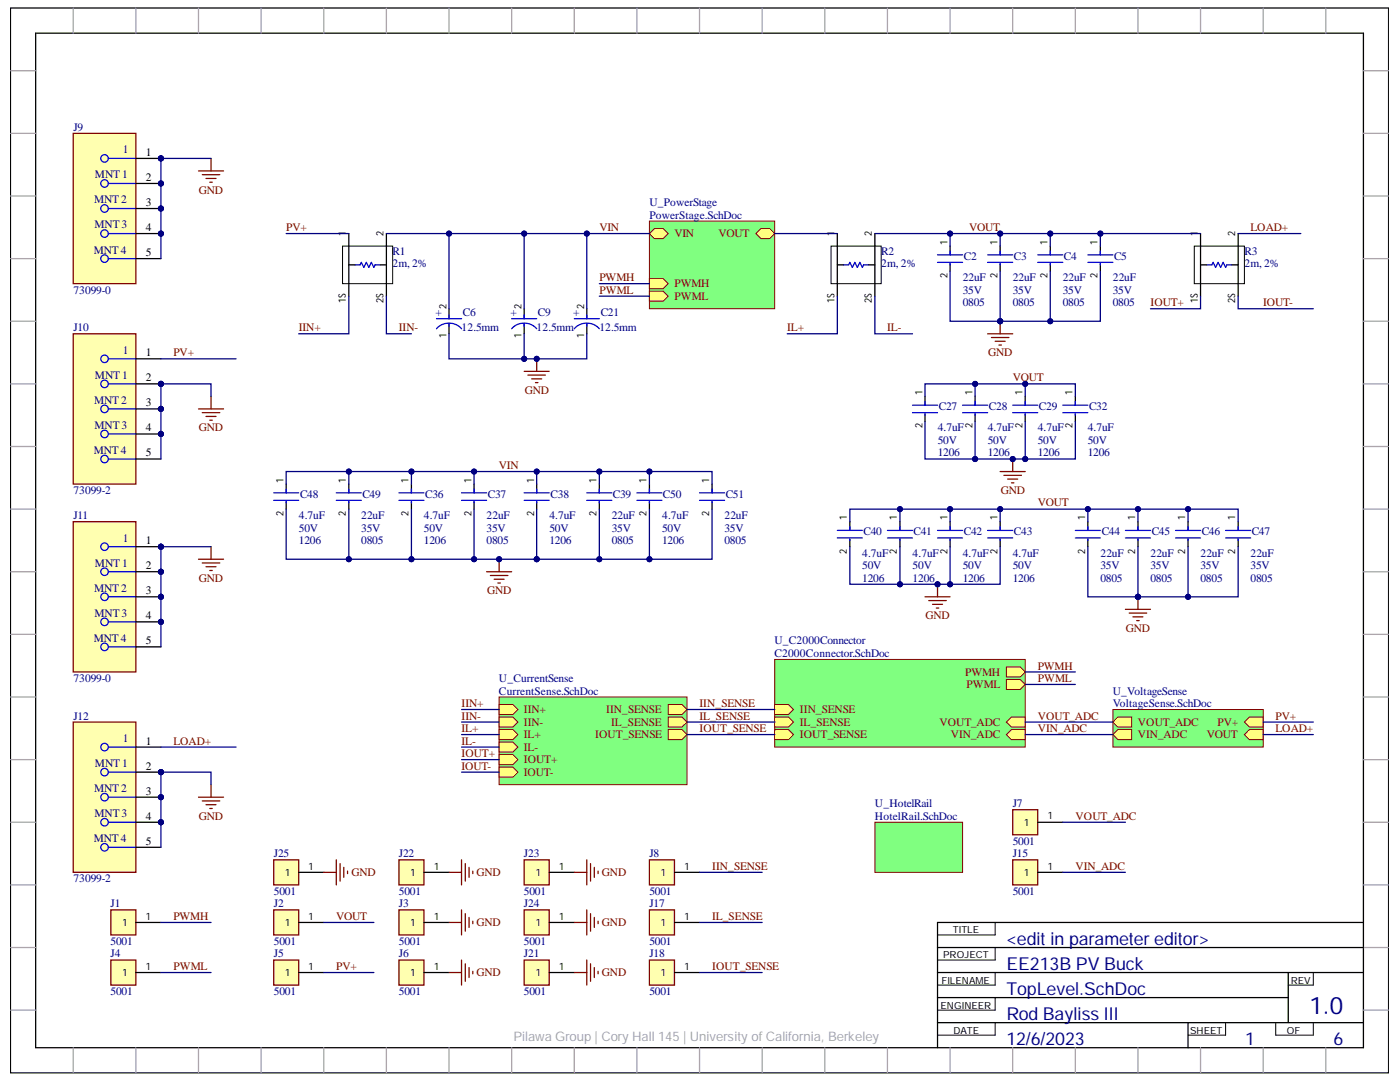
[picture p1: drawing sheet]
<svg xmlns="http://www.w3.org/2000/svg" width="279mm" height="216mm" viewBox="0 0 279 216" stroke-linecap="round" stroke-linejoin="round" font-family="sans-serif">
<defs><g id="words">
<text font-size="4.8" fill="#000080" x="261.3" y="202.3">1.0</text>
<g font-size="3.6" fill="#000080">
<text x="200.8" y="188.6">&lt;edit in parameter editor&gt;</text>
<text x="200.8" y="193.6">EE213B PV Buck</text>
<text x="200.8" y="198.6">TopLevel.SchDoc</text>
<text x="200.8" y="203.6">Rod Bayliss III</text>
<text x="200.8" y="208.6">12/6/2023</text>
<text x="248.5" y="208.6">1</text>
<text x="266.1" y="208.6">6</text>
</g>
<text font-size="2.6" fill="#9da4ab" x="102.4" y="207.7">Pilawa Group | Cory Hall 145 | University ofCalifornia, Berkeley</text>
<g font-size="2.3" fill="#000080">
<text x="14.6" y="26.1">J9</text>
<text x="19" y="35.6">MNT 1</text>
<text x="24.5" y="30.6">1</text>
<text x="18.8" y="40.6">MNT 2</text>
<text x="129.6" y="41.1">U_PowerStage</text>
<text x="18.9" y="45.6">MNT 3</text>
<text x="129.6" y="43.6">PowerStage.SchDoc</text>
<text x="18.7" y="50.7">MNT 4</text>
<text x="78.3" y="50.8">R1</text>
<text x="78.3" y="53.4">2m, 2%</text>
<text x="175.9" y="50.8">R2</text>
<text x="175.9" y="53.4">2m, 2%</text>
<text x="192.4" y="51.8">C2</text>
<text x="202.4" y="51.8">C3</text>
<text x="212.3" y="51.8">C4</text>
<text x="222.3" y="51.8">C5</text>
<text x="248.4" y="50.8">R3</text>
<text x="248.4" y="53.4">2m, 2%</text>
<text x="14.6" y="58.6">73099-0</text>
<text x="192.1" y="58.6">35V</text>
<text x="192.1" y="56.2">22uF</text>
<text x="202.1" y="58.6">35V</text>
<text x="202.1" y="56.2">22uF</text>
<text x="212.1" y="58.6">35V</text>
<text x="212.1" y="56.2">22uF</text>
<text x="222.1" y="58.6">35V</text>
<text x="222.1" y="56.2">22uF</text>
<text x="86.9" y="63.1">+</text>
<text x="92.4" y="63.1">C6</text>
<text x="101.9" y="63.1">+</text>
<text x="107.4" y="63.1">C9</text>
<text x="114.4" y="63.1">+</text>
<text x="119.9" y="63.1">C21</text>
<text x="192.1" y="61.1">0805</text>
<text x="202.1" y="61.1">0805</text>
<text x="212.1" y="61.1">0805</text>
<text x="222.1" y="61.1">0805</text>
<text x="14.6" y="66.1">J10</text>
<text x="24.5" y="70.6">1</text>
<text x="92.1" y="66.1">12.5mm</text>
<text x="107.1" y="66.1">12.5mm</text>
<text x="119.6" y="66.1">12.5mm</text>
<text x="19" y="75.6">MNT 1</text>
<text x="18.8" y="80.6">MNT 2</text>
<text x="187.4" y="81.9">C27</text>
<text x="197.4" y="81.9">C28</text>
<text x="207.4" y="81.9">C29</text>
<text x="217.3" y="81.9">C32</text>
<text x="18.9" y="85.6">MNT 3</text>
<text x="187.1" y="88.6">50V</text>
<text x="187.1" y="86.1">4.7uF</text>
<text x="197.1" y="88.6">50V</text>
<text x="197.1" y="86.1">4.7uF</text>
<text x="207.1" y="88.6">50V</text>
<text x="207.1" y="86.1">4.7uF</text>
<text x="217.1" y="88.6">50V</text>
<text x="217.1" y="86.1">4.7uF</text>
<text x="18.7" y="90.6">MNT 4</text>
<text x="187.1" y="91.1">1206</text>
<text x="197.1" y="91.1">1206</text>
<text x="207.1" y="91.1">1206</text>
<text x="217.1" y="91.1">1206</text>
<text x="14.6" y="98.6">73099-2</text>
<text x="59.9" y="99.4">C48</text>
<text x="72.3" y="99.4">C49</text>
<text x="84.9" y="99.4">C36</text>
<text x="97.4" y="99.4">C37</text>
<text x="109.9" y="99.4">C38</text>
<text x="122.3" y="99.4">C39</text>
<text x="132.3" y="99.4">C50</text>
<text x="144.8" y="99.4">C51</text>
<text x="14.6" y="103.6">J11</text>
<text x="59.6" y="106.1">50V</text>
<text x="59.6" y="103.6">4.7uF</text>
<text x="72.1" y="106.1">35V</text>
<text x="72.1" y="103.6">22uF</text>
<text x="84.6" y="106.1">50V</text>
<text x="84.6" y="103.6">4.7uF</text>
<text x="97.1" y="106.1">35V</text>
<text x="97.1" y="103.6">22uF</text>
<text x="109.6" y="106.1">50V</text>
<text x="109.6" y="103.6">4.7uF</text>
<text x="122.1" y="106.1">35V</text>
<text x="122.1" y="103.6">22uF</text>
<text x="132.1" y="106.1">50V</text>
<text x="132.1" y="103.6">4.7uF</text>
<text x="144.6" y="106.1">35V</text>
<text x="144.6" y="103.6">22uF</text>
<text x="172.3" y="106.8">C40</text>
<text x="182.3" y="106.8">C41</text>
<text x="192.4" y="106.8">C42</text>
<text x="202.4" y="106.8">C43</text>
<text x="219.9" y="106.8">C44</text>
<text x="229.9" y="106.8">C45</text>
<text x="239.8" y="106.8">C46</text>
<text x="249.8" y="106.8">C47</text>
<text x="19" y="113.1">MNT 1</text>
<text x="24.5" y="108.1">1</text>
<text x="59.6" y="108.6">1206</text>
<text x="72.1" y="108.6">0805</text>
<text x="84.6" y="108.6">1206</text>
<text x="97.1" y="108.6">0805</text>
<text x="109.6" y="108.6">1206</text>
<text x="122.1" y="108.6">0805</text>
<text x="132.1" y="108.6">1206</text>
<text x="144.6" y="108.6">0805</text>
<text x="172.1" y="113.6">50V</text>
<text x="172.1" y="111.1">4.7uF</text>
<text x="182.1" y="113.6">50V</text>
<text x="182.1" y="111.1">4.7uF</text>
<text x="192.1" y="113.6">50V</text>
<text x="192.1" y="111.1">4.7uF</text>
<text x="202.1" y="113.6">50V</text>
<text x="202.1" y="111.1">4.7uF</text>
<text x="219.6" y="113.6">35V</text>
<text x="219.6" y="111.1">22uF</text>
<text x="229.6" y="113.6">35V</text>
<text x="229.6" y="111.1">22uF</text>
<text x="239.6" y="113.6">35V</text>
<text x="239.6" y="111.1">22uF</text>
<text x="249.6" y="113.6">35V</text>
<text x="249.6" y="111.1">22uF</text>
<text x="18.8" y="118.1">MNT 2</text>
<text x="172.1" y="116.1">1206</text>
<text x="182.1" y="116.1">1206</text>
<text x="192.1" y="116.1">1206</text>
<text x="202.1" y="116.1">1206</text>
<text x="219.6" y="116.1">0805</text>
<text x="229.6" y="116.1">0805</text>
<text x="239.6" y="116.1">0805</text>
<text x="249.6" y="116.1">0805</text>
<text x="18.9" y="123.1">MNT 3</text>
<text x="18.7" y="128.1">MNT 4</text>
<text x="154.6" y="128.6">U_C2000Connector</text>
<text x="154.6" y="131.1">C2000Connector.SchDoc</text>
<text x="14.6" y="136.1">73099-0</text>
<text x="99.6" y="136.1">U_CurrentSense</text>
<text x="14.6" y="143.6">J12</text>
<text x="99.6" y="138.6">CurrentSense.SchDoc</text>
<text x="222.1" y="138.6">U_VoltageSense</text>
<text x="222.1" y="141.1">VoltageSense.SchDoc</text>
<text x="24.5" y="148.1">1</text>
<text x="19" y="153.1">MNT 1</text>
<text x="18.8" y="158.1">MNT 2</text>
<text x="174.6" y="161.1">U_HotelRail</text>
<text x="202.1" y="161.1">J7</text>
<text x="18.9" y="163.1">MNT 3</text>
<text x="174.6" y="163.6">HotelRail.SchDoc</text>
<text x="18.7" y="168">MNT 4</text>
<text x="54.7" y="171.1">J25</text>
<text x="79.6" y="171.1">J22</text>
<text x="104.6" y="171.1">J23</text>
<text x="129.6" y="171.1">J8</text>
<text x="202.1" y="171.1">J15</text>
<text x="202.1" y="168.6">5001</text>
<text x="14.6" y="176.1">73099-2</text>
<text x="54.7" y="178.5">5001</text>
<text x="79.6" y="178.5">5001</text>
<text x="104.6" y="178.5">5001</text>
<text x="129.6" y="178.5">5001</text>
<text x="202.1" y="178.5">5001</text>
<text x="22.1" y="181.1">J1</text>
<text x="54.7" y="181.1">J2</text>
<text x="79.6" y="181.1">J3</text>
<text x="104.6" y="181.1">J24</text>
<text x="129.6" y="181.1">J17</text>
<text x="22.1" y="188.6">5001</text>
<text x="22.1" y="191.1">J4</text>
<text x="54.7" y="188.6">5001</text>
<text x="54.7" y="191.1">J5</text>
<text x="79.6" y="188.6">5001</text>
<text x="79.6" y="191.1">J6</text>
<text x="104.6" y="191.1">J21</text>
<text x="104.6" y="188.6">5001</text>
<text x="129.6" y="188.6">5001</text>
<text x="129.6" y="191.1">J18</text>
<text x="22.1" y="198.6">5001</text>
<text x="54.7" y="198.6">5001</text>
<text x="79.6" y="198.6">5001</text>
<text x="104.6" y="198.6">5001</text>
<text x="129.6" y="198.6">5001</text>
</g>
<g font-size="2.3">
<text x="29.1" y="31.1">1</text>
<text x="29.1" y="36.1">2</text>
<text x="29.1" y="41.1">3</text>
<text x="29.1" y="46.1">4</text>
<text x="29.1" y="51.1">5</text>
<text x="29.1" y="71.1">1</text>
<text x="29.1" y="76.1">2</text>
<text x="29.1" y="81.1">3</text>
<text x="29.1" y="86.1">4</text>
<text x="29.1" y="91.1">5</text>
<text x="29.1" y="108.6">1</text>
<text x="29.1" y="113.6">2</text>
<text x="29.1" y="118.6">3</text>
<text x="29.1" y="123.6">4</text>
<text x="29.1" y="128.6">5</text>
<text x="29.1" y="148.6">1</text>
<text x="29.1" y="153.6">2</text>
<text x="29.1" y="158.6">3</text>
<text x="29.1" y="163.6">4</text>
<text x="29.1" y="168.6">5</text>
</g>
<g font-size="2.3" fill="#800000">
<text x="39.7" y="38.6">GND</text>
<text x="57.1" y="46.1">PV+</text>
<text x="119.6" y="46.1">VIN</text>
<text x="134.6" y="47.4">VIN</text>
<text x="143.4" y="47.4">VOUT</text>
<text x="193.4" y="46.1">VOUT</text>
<text x="249.6" y="46.1">LOAD+</text>
<text x="119.6" y="56.2">PWMH</text>
<text x="119.6" y="58.6">PWML</text>
<text x="134.6" y="57.3">PWMH</text>
<text x="134.6" y="59.9">PWML</text>
<text x="229.6" y="61.1">IOUT+</text>
<text x="252.1" y="61.1">IOUT-</text>
<text x="34.6" y="71.1">PV+</text>
<text x="59.6" y="66.1">IIN+</text>
<text x="79.6" y="66.1">IIN-</text>
<text x="157.1" y="66.1">IL+</text>
<text x="177.1" y="66.1">IL-</text>
<text x="197.2" y="71.1">GND</text>
<text x="202.1" y="76.1">VOUT</text>
<text x="104.7" y="78.6">GND</text>
<text x="39.7" y="86.1">GND</text>
<text x="99.6" y="93.6">VIN</text>
<text x="199.7" y="98.6">GND</text>
<text x="207.1" y="101.1">VOUT</text>
<text x="39.7" y="116.1">GND</text>
<text x="97.2" y="118.6">GND</text>
<text x="184.7" y="123.6">GND</text>
<text x="224.7" y="126.1">GND</text>
<text x="192.6" y="134.8">PWMH</text>
<text x="192.9" y="137.3">PWML</text>
<text x="207.1" y="133.6">PWMH</text>
<text x="207.1" y="136.1">PWML</text>
<text x="92.1" y="141.1">IIN+</text>
<text x="92.1" y="143.6">IIN-</text>
<text x="104.6" y="142.3">IIN+</text>
<text x="121" y="142.3">IIN_SENSE</text>
<text x="139.6" y="141.1">IIN_SENSE</text>
<text x="139.6" y="143.6">IL_SENSE</text>
<text x="159.6" y="142.3">IIN_SENSE</text>
<text x="207.1" y="143.6">VOUT_ADC</text>
<text x="254.6" y="143.6">PV+</text>
<text x="34.6" y="148.6">LOAD+</text>
<text x="92.1" y="146.1">IL+</text>
<text x="92.1" y="148.6">IL-</text>
<text x="104.6" y="144.9">IIN-</text>
<text x="104.6" y="147.3">IL+</text>
<text x="104.6" y="149.9">IL-</text>
<text x="118.8" y="147.3">IOUT_SENSE</text>
<text x="122" y="144.9">IL_SENSE</text>
<text x="139.6" y="146.1">IOUT_SENSE</text>
<text x="159.6" y="144.9">IL_SENSE</text>
<text x="159.6" y="147.3">IOUT_SENSE</text>
<text x="187.5" y="144.9">VOUT_ADC</text>
<text x="189.8" y="147.3">VIN_ADC</text>
<text x="207.1" y="146.1">VIN_ADC</text>
<text x="227.1" y="144.9">VOUT_ADC</text>
<text x="227.1" y="147.3">VIN_ADC</text>
<text x="240.9" y="147.3">VOUT</text>
<text x="243" y="144.9">PV+</text>
<text x="254.6" y="146.1">LOAD+</text>
<text x="92.1" y="151">IOUT+</text>
<text x="92.1" y="153.6">IOUT-</text>
<text x="104.6" y="152.3">IOUT+</text>
<text x="104.6" y="154.9">IOUT-</text>
<text x="39.7" y="163.6">GND</text>
<text x="214.6" y="163.6">VOUT_ADC</text>
<text x="142.1" y="173.5">IIN_SENSE</text>
<text x="214.6" y="173.5">VIN_ADC</text>
<text x="70.1" y="174.8">GND</text>
<text x="95.1" y="174.8">GND</text>
<text x="120.1" y="174.8">GND</text>
<text x="34.6" y="183.6">PWMH</text>
<text x="67.1" y="183.6">VOUT</text>
<text x="95.1" y="184.8">GND</text>
<text x="120.1" y="184.8">GND</text>
<text x="142.1" y="183.6">IL_SENSE</text>
<text x="34.6" y="193.6">PWML</text>
<text x="67.1" y="193.6">PV+</text>
<text x="95.1" y="194.8">GND</text>
<text x="120.1" y="194.8">GND</text>
<text x="142.1" y="193.6">IOUT_SENSE</text>
</g>
<g font-size="2">
<text x="69" y="47.1" transform="rotate(-90 69 47.1)">1</text>
<text x="76.6" y="47.1" transform="rotate(-90 76.6 47.1)">2</text>
<text x="166.6" y="47.1" transform="rotate(-90 166.6 47.1)">1</text>
<text x="174" y="47.1" transform="rotate(-90 174 47.1)">2</text>
<text x="239.1" y="47.1" transform="rotate(-90 239.1 47.1)">1</text>
<text x="246.5" y="47.1" transform="rotate(-90 246.5 47.1)">2</text>
<text x="189.1" y="48.9" transform="rotate(-90 189.1 48.9)">1</text>
<text x="199.1" y="48.9" transform="rotate(-90 199.1 48.9)">1</text>
<text x="209" y="48.9" transform="rotate(-90 209 48.9)">1</text>
<text x="219" y="48.9" transform="rotate(-90 219 48.9)">1</text>
<text x="189.1" y="55.6" transform="rotate(-90 189.1 55.6)">2</text>
<text x="199.1" y="55.6" transform="rotate(-90 199.1 55.6)">2</text>
<text x="209" y="55.6" transform="rotate(-90 209 55.6)">2</text>
<text x="219" y="55.6" transform="rotate(-90 219 55.6)">2</text>
<text x="69" y="60.5" transform="rotate(-90 69 60.5)">1S</text>
<text x="76.6" y="60.5" transform="rotate(-90 76.6 60.5)">2S</text>
<text x="89.1" y="61.6" transform="rotate(-90 89.1 61.6)">2</text>
<text x="104.1" y="61.6" transform="rotate(-90 104.1 61.6)">2</text>
<text x="116.6" y="61.6" transform="rotate(-90 116.6 61.6)">2</text>
<text x="166.6" y="60.5" transform="rotate(-90 166.6 60.5)">1S</text>
<text x="174" y="60.5" transform="rotate(-90 174 60.5)">2S</text>
<text x="239.1" y="60.5" transform="rotate(-90 239.1 60.5)">1S</text>
<text x="246.5" y="60.5" transform="rotate(-90 246.5 60.5)">2S</text>
<text x="89.1" y="67.5" transform="rotate(-90 89.1 67.5)">1</text>
<text x="104.1" y="67.5" transform="rotate(-90 104.1 67.5)">1</text>
<text x="116.6" y="67.5" transform="rotate(-90 116.6 67.5)">1</text>
<text x="184.1" y="78.8" transform="rotate(-90 184.1 78.8)">1</text>
<text x="194.1" y="78.8" transform="rotate(-90 194.1 78.8)">1</text>
<text x="204.1" y="78.8" transform="rotate(-90 204.1 78.8)">1</text>
<text x="214" y="78.8" transform="rotate(-90 214 78.8)">1</text>
<text x="184.1" y="85.5" transform="rotate(-90 184.1 85.5)">2</text>
<text x="194.1" y="85.5" transform="rotate(-90 194.1 85.5)">2</text>
<text x="204.1" y="85.5" transform="rotate(-90 204.1 85.5)">2</text>
<text x="214" y="85.5" transform="rotate(-90 214 85.5)">2</text>
<text x="56.6" y="96.3" transform="rotate(-90 56.6 96.3)">1</text>
<text x="69" y="96.3" transform="rotate(-90 69 96.3)">1</text>
<text x="81.6" y="96.3" transform="rotate(-90 81.6 96.3)">1</text>
<text x="94.1" y="96.3" transform="rotate(-90 94.1 96.3)">1</text>
<text x="106.6" y="96.3" transform="rotate(-90 106.6 96.3)">1</text>
<text x="119" y="96.3" transform="rotate(-90 119 96.3)">1</text>
<text x="129" y="96.3" transform="rotate(-90 129 96.3)">1</text>
<text x="141.5" y="96.3" transform="rotate(-90 141.5 96.3)">1</text>
<text x="56.6" y="103" transform="rotate(-90 56.6 103)">2</text>
<text x="69" y="103" transform="rotate(-90 69 103)">2</text>
<text x="81.6" y="103" transform="rotate(-90 81.6 103)">2</text>
<text x="94.1" y="103" transform="rotate(-90 94.1 103)">2</text>
<text x="106.6" y="103" transform="rotate(-90 106.6 103)">2</text>
<text x="119" y="103" transform="rotate(-90 119 103)">2</text>
<text x="129" y="103" transform="rotate(-90 129 103)">2</text>
<text x="141.5" y="103" transform="rotate(-90 141.5 103)">2</text>
<text x="169" y="103.9" transform="rotate(-90 169 103.9)">1</text>
<text x="179" y="103.9" transform="rotate(-90 179 103.9)">1</text>
<text x="189.1" y="103.9" transform="rotate(-90 189.1 103.9)">1</text>
<text x="199.1" y="103.9" transform="rotate(-90 199.1 103.9)">1</text>
<text x="216.6" y="103.9" transform="rotate(-90 216.6 103.9)">1</text>
<text x="226.6" y="103.9" transform="rotate(-90 226.6 103.9)">1</text>
<text x="236.5" y="103.9" transform="rotate(-90 236.5 103.9)">1</text>
<text x="246.5" y="103.9" transform="rotate(-90 246.5 103.9)">1</text>
<text x="169" y="110.5" transform="rotate(-90 169 110.5)">2</text>
<text x="179" y="110.5" transform="rotate(-90 179 110.5)">2</text>
<text x="189.1" y="110.5" transform="rotate(-90 189.1 110.5)">2</text>
<text x="199.1" y="110.5" transform="rotate(-90 199.1 110.5)">2</text>
<text x="216.6" y="110.5" transform="rotate(-90 216.6 110.5)">2</text>
<text x="226.6" y="110.5" transform="rotate(-90 226.6 110.5)">2</text>
<text x="236.5" y="110.5" transform="rotate(-90 236.5 110.5)">2</text>
<text x="246.5" y="110.5" transform="rotate(-90 246.5 110.5)">2</text>
<text x="204.4" y="164.8">1</text>
<text x="209.1" y="163.5">1</text>
<text x="61.6" y="173.5">1</text>
<text x="86.6" y="173.5">1</text>
<text x="111.6" y="173.5">1</text>
<text x="136.6" y="173.5">1</text>
<text x="209.1" y="173.5">1</text>
<text x="56.9" y="174.7">1</text>
<text x="81.9" y="174.7">1</text>
<text x="106.9" y="174.7">1</text>
<text x="131.9" y="174.7">1</text>
<text x="204.4" y="174.7">1</text>
<text x="24.4" y="184.8">1</text>
<text x="29.1" y="183.5">1</text>
<text x="56.9" y="184.8">1</text>
<text x="61.6" y="183.5">1</text>
<text x="81.9" y="184.8">1</text>
<text x="86.6" y="183.5">1</text>
<text x="106.9" y="184.8">1</text>
<text x="111.6" y="183.5">1</text>
<text x="131.9" y="184.8">1</text>
<text x="136.6" y="183.5">1</text>
<text x="24.4" y="194.8">1</text>
<text x="29.1" y="193.5">1</text>
<text x="56.9" y="194.8">1</text>
<text x="61.6" y="193.5">1</text>
<text x="81.9" y="194.8">1</text>
<text x="86.6" y="193.5">1</text>
<text x="106.9" y="194.8">1</text>
<text x="111.6" y="193.5">1</text>
<text x="131.9" y="194.8">1</text>
<text x="136.6" y="193.5">1</text>
</g>
<g font-size="1.9">
<text x="188.2" y="191.2">PROJECT</text>
<text x="190.2" y="186.2">TITLE</text>
<text x="187.9" y="196.3">FILENAME</text>
<text x="257.6" y="196.3">REV</text>
<text x="187.7" y="201.3">ENGINEER</text>
<text x="190.3" y="206.3">DATE</text>
<text x="237.6" y="206.3">SHEET</text>
<text x="256.8" y="206.3">OF</text>
</g>
</g></defs>
<path d="M2.1 1.6h275v212.5h-275zM198.6 199.1v2.5h-11.5M198.6 184.1v2.5h-11.5M198.6 189.1v2.5h-11.5M198.6 194.1v2.5h-11.5M262.1 194.1v2.5h-5M198.6 204.1v2.5h-11.5M244.6 204.1v2.5h-7.5M254.6 204.1v2.5h7.5v-2.5" fill="none" stroke="#000" stroke-width=".2"/>
<path d="M7.1 6.6h265v202.5h-265zM187.1 189.1h85M187.1 194.1h85M187.1 199.1h70M257.1 194.1v10M272.1 184.1h-85v25M187.1 204.1h85M237.1 204.1v5" fill="none" stroke="#000" stroke-width=".25"/>
<g fill="none" stroke="#9da4ab" stroke-width=".25">
<path d="M2.1 14.1h5M14.6 1.6v5M27.1 1.6v5M39.6 1.6v5M52.1 1.6v5M64.6 1.6v5M77.1 1.6v5M89.6 1.6v5M102.1 1.6v5M114.6 1.6v5M127.1 1.6v5M139.6 1.6v5"/>
<path d="M152.1 1.6v5M164.6 1.6v5M177.1 1.6v5M189.6 1.6v5M202.1 1.6v5M214.6 1.6v5M227.1 1.6v5M239.6 1.6v5M252.1 1.6v5M264.6 1.6v5M272.1 14.1h5M2.1 26.6h5"/>
<path d="M2.1 39.1h5M272.1 26.6h5M272.1 39.1h5M2.1 51.6h5M272.1 51.6h5M2.1 76.6h5M2.1 64.1h5M272.1 76.6h5M272.1 64.1h5M2.1 89.1h5M272.1 89.1h5M2.1 101.6h5"/>
<path d="M2.1 114.1h5M272.1 101.6h5M272.1 114.1h5M2.1 126.6h5M2.1 139.1h5M272.1 126.6h5M272.1 139.1h5M2.1 151.6h5M272.1 151.6h5M2.1 176.6h5M2.1 164.1h5M272.1 176.6h5"/>
<path d="M272.1 164.1h5M2.1 189.1h5M272.1 189.1h5M2.1 201.6h5M14.6 209.1v5M27.1 209.1v5M39.6 209.1v5M52.1 209.1v5M64.6 209.1v5M77.1 209.1v5M89.6 209.1v5M102.1 209.1v5"/>
<path d="M114.6 209.1v5M127.1 209.1v5M139.6 209.1v5M152.1 209.1v5M164.6 209.1v5M177.1 209.1v5M189.6 209.1v5M202.1 209.1v5M214.6 209.1v5M227.1 209.1v5M239.6 209.1v5M252.1 209.1v5"/>
<path d="M264.6 209.1v5M272.1 201.6h5"/>
</g>
<circle cx="32.1" cy="31.6" r=".5" fill="#000080"/>
<circle cx="32.1" cy="31.6" r=".5" fill="none" stroke="#000080" stroke-width=".2"/>
<circle cx="32.1" cy="36.6" r=".5" fill="#000080"/>
<circle cx="32.1" cy="36.6" r=".5" fill="none" stroke="#000080" stroke-width=".2"/>
<circle cx="32.1" cy="41.6" r=".5" fill="#000080"/>
<circle cx="32.1" cy="41.6" r=".5" fill="none" stroke="#000080" stroke-width=".2"/>
<circle cx="32.1" cy="46.6" r=".5" fill="#000080"/>
<circle cx="32.1" cy="46.6" r=".5" fill="none" stroke="#000080" stroke-width=".2"/>
<path d="M14.6 26.6h12.5v30h-12.5z" fill-rule="evenodd" fill="#ffffb0"/>
<path d="M14.6 26.6h12.5v30h-12.5z" fill="none" stroke="#800000" stroke-width=".25"/>
<g fill="none" stroke="#00f" stroke-width=".25">
<path d="M21.6 31.6h5.5M21.6 36.6h5.5M21.6 41.6h5.5M21.6 46.6h5.5M21.6 51.6h5.5"/>
<circle cx="20.9" cy="31.6" r=".75"/>
<circle cx="20.9" cy="36.6" r=".75"/>
<circle cx="20.9" cy="46.6" r=".75"/>
<circle cx="20.9" cy="51.6" r=".75"/>
<circle cx="20.9" cy="41.6" r=".75"/>
</g>
<path d="M27.1 31.6h5" fill="none" stroke="#000" stroke-width=".25"/>
<circle cx="32.1" cy="31.6" r=".5" fill="#000080"/>
<circle cx="32.1" cy="31.6" r=".5" fill="none" stroke="#000080" stroke-width=".2"/>
<path d="M27.1 36.6h5" fill="none" stroke="#000" stroke-width=".25"/>
<circle cx="32.1" cy="36.6" r=".5" fill="#000080"/>
<circle cx="32.1" cy="36.6" r=".5" fill="none" stroke="#000080" stroke-width=".2"/>
<path d="M27.1 41.6h5" fill="none" stroke="#000" stroke-width=".25"/>
<circle cx="32.1" cy="41.6" r=".5" fill="#000080"/>
<circle cx="32.1" cy="41.6" r=".5" fill="none" stroke="#000080" stroke-width=".2"/>
<path d="M27.1 46.6h5" fill="none" stroke="#000" stroke-width=".25"/>
<circle cx="32.1" cy="46.6" r=".5" fill="#000080"/>
<circle cx="32.1" cy="46.6" r=".5" fill="none" stroke="#000080" stroke-width=".2"/>
<path d="M27.1 51.6h5" fill="none" stroke="#000" stroke-width=".25"/>
<circle cx="32.1" cy="76.6" r=".5" fill="#000080"/>
<circle cx="32.1" cy="76.6" r=".5" fill="none" stroke="#000080" stroke-width=".2"/>
<circle cx="32.1" cy="81.6" r=".5" fill="#000080"/>
<circle cx="32.1" cy="81.6" r=".5" fill="none" stroke="#000080" stroke-width=".2"/>
<circle cx="32.1" cy="86.6" r=".5" fill="#000080"/>
<circle cx="32.1" cy="86.6" r=".5" fill="none" stroke="#000080" stroke-width=".2"/>
<path d="M14.6 66.6h12.5v30h-12.5z" fill-rule="evenodd" fill="#ffffb0"/>
<path d="M14.6 66.6h12.5v30h-12.5z" fill="none" stroke="#800000" stroke-width=".25"/>
<g fill="none" stroke="#00f" stroke-width=".25">
<path d="M21.6 71.6h5.5M21.6 76.6h5.5M21.6 81.6h5.5M21.6 86.6h5.5M21.6 91.6h5.5"/>
<circle cx="20.9" cy="71.6" r=".75"/>
<circle cx="20.9" cy="76.6" r=".75"/>
<circle cx="20.9" cy="91.6" r=".75"/>
<circle cx="20.9" cy="86.6" r=".75"/>
<circle cx="20.9" cy="81.6" r=".75"/>
</g>
<path d="M27.1 71.6h5M27.1 76.6h5" fill="none" stroke="#000" stroke-width=".25"/>
<circle cx="32.1" cy="76.6" r=".5" fill="#000080"/>
<circle cx="32.1" cy="76.6" r=".5" fill="none" stroke="#000080" stroke-width=".2"/>
<path d="M27.1 81.6h5" fill="none" stroke="#000" stroke-width=".25"/>
<circle cx="32.1" cy="81.6" r=".5" fill="#000080"/>
<circle cx="32.1" cy="81.6" r=".5" fill="none" stroke="#000080" stroke-width=".2"/>
<path d="M27.1 86.6h5" fill="none" stroke="#000" stroke-width=".25"/>
<circle cx="32.1" cy="86.6" r=".5" fill="#000080"/>
<circle cx="32.1" cy="86.6" r=".5" fill="none" stroke="#000080" stroke-width=".2"/>
<path d="M27.1 91.6h5" fill="none" stroke="#000" stroke-width=".25"/>
<g fill="none" stroke="#800000" stroke-width=".25">
<path d="M39.6 34.1h5M40.4 34.9h3.5M41.1 35.6h2M41.9 36.4h.5M42.1 31.6v2.5M42.1 79.1v2.5M104.6 74.1h5M105.4 74.8h3.5M106.1 75.6h2M106.9 76.3h.5M107.1 71.6v2.5M39.6 81.6h5"/>
<path d="M40.4 82.3h3.5M41.1 83.1h2M41.9 83.8h.5"/>
</g>
<circle cx="107.1" cy="71.6" r=".5" fill="#000080"/>
<circle cx="107.1" cy="71.6" r=".5" fill="none" stroke="#000080" stroke-width=".2"/>
<path d="M99.6 139.1h37.5v17.5h-37.5z" fill-rule="evenodd" fill="#80ff80"/>
<path d="M99.6 139.1h37.5v17.5h-37.5z" fill="none" stroke="#800000" stroke-width=".2"/>
<path d="M133.4 145.6h2.7l1 1-1 1h-2.7z" fill-rule="evenodd" fill="#ffff80"/>
<path d="M133.4 145.6h2.7l1 1-1 1h-2.7z" fill="none" stroke="#800000" stroke-width=".2"/>
<path d="M133.4 140.6h2.7l1 1-1 1h-2.7z" fill-rule="evenodd" fill="#ffff80"/>
<path d="M133.4 140.6h2.7l1 1-1 1h-2.7z" fill="none" stroke="#800000" stroke-width=".2"/>
<path d="M133.4 143.1h2.7l1 1-1 1h-2.7z" fill-rule="evenodd" fill="#ffff80"/>
<path d="M133.4 143.1h2.7l1 1-1 1h-2.7z" fill="none" stroke="#800000" stroke-width=".2"/>
<path d="M99.6 140.6h2.8l1 1-1 1h-2.8z" fill-rule="evenodd" fill="#ffff80"/>
<path d="M99.6 140.6h2.8l1 1-1 1h-2.8z" fill="none" stroke="#800000" stroke-width=".2"/>
<path d="M99.6 143.1h2.8l1 1-1 1h-2.8z" fill-rule="evenodd" fill="#ffff80"/>
<path d="M99.6 143.1h2.8l1 1-1 1h-2.8z" fill="none" stroke="#800000" stroke-width=".2"/>
<path d="M99.6 145.6h2.8l1 1-1 1h-2.8z" fill-rule="evenodd" fill="#ffff80"/>
<path d="M99.6 145.6h2.8l1 1-1 1h-2.8z" fill="none" stroke="#800000" stroke-width=".2"/>
<path d="M99.6 148.1h2.8l1 1-1 1h-2.8z" fill-rule="evenodd" fill="#ffff80"/>
<path d="M99.6 148.1h2.8l1 1-1 1h-2.8z" fill="none" stroke="#800000" stroke-width=".2"/>
<path d="M99.6 150.6h2.8l1 1-1 1h-2.8z" fill-rule="evenodd" fill="#ffff80"/>
<path d="M99.6 150.6h2.8l1 1-1 1h-2.8z" fill="none" stroke="#800000" stroke-width=".2"/>
<path d="M99.6 153.1h2.8l1 1-1 1h-2.8z" fill-rule="evenodd" fill="#ffff80"/>
<path d="M99.6 153.1h2.8l1 1-1 1h-2.8z" fill="none" stroke="#800000" stroke-width=".2"/>
<path d="M129.6 44.1h25v17.5h-25z" fill-rule="evenodd" fill="#80ff80"/>
<path d="M129.6 44.1h25v17.5h-25z" fill="none" stroke="#800000" stroke-width=".2"/>
<path d="M129.6 46.6l1-1h1.8l1 1-1 1h-1.8z" fill-rule="evenodd" fill="#ffff80"/>
<path d="M129.6 46.6l1-1h1.8l1 1-1 1h-1.8z" fill="none" stroke="#800000" stroke-width=".2"/>
<path d="M150.9 46.6l1-1h1.7l1 1-1 1h-1.7z" fill-rule="evenodd" fill="#ffff80"/>
<path d="M150.9 46.6l1-1h1.7l1 1-1 1h-1.7z" fill="none" stroke="#800000" stroke-width=".2"/>
<path d="M129.6 55.6h2.8l1 1-1 1h-2.8z" fill-rule="evenodd" fill="#ffff80"/>
<path d="M129.6 55.6h2.8l1 1-1 1h-2.8z" fill="none" stroke="#800000" stroke-width=".2"/>
<path d="M129.6 58.1h2.8l1 1-1 1h-2.8z" fill-rule="evenodd" fill="#ffff80"/>
<path d="M129.6 58.1h2.8l1 1-1 1h-2.8z" fill="none" stroke="#800000" stroke-width=".2"/>
<path d="M222.1 141.6h30v7.5h-30z" fill-rule="evenodd" fill="#80ff80"/>
<path d="M222.1 141.6h30v7.5h-30z" fill="none" stroke="#800000" stroke-width=".2"/>
<path d="M223.1 143.1h2.7v2h-2.7l-1-1z" fill-rule="evenodd" fill="#ffff80"/>
<path d="M223.1 143.1h2.7v2h-2.7l-1-1z" fill="none" stroke="#800000" stroke-width=".2"/>
<path d="M223.1 145.6h2.7v2h-2.7l-1-1z" fill-rule="evenodd" fill="#ffff80"/>
<path d="M223.1 145.6h2.7v2h-2.7l-1-1z" fill="none" stroke="#800000" stroke-width=".2"/>
<path d="M249.3 143.1h2.8v2h-2.8l-.9-1z" fill-rule="evenodd" fill="#ffff80"/>
<path d="M249.3 143.1h2.8v2h-2.8l-.9-1z" fill="none" stroke="#800000" stroke-width=".2"/>
<path d="M249.3 145.6h2.8v2h-2.8l-.9-1z" fill-rule="evenodd" fill="#ffff80"/>
<path d="M249.3 145.6h2.8v2h-2.8l-.9-1z" fill="none" stroke="#800000" stroke-width=".2"/>
<path d="M174.6 164.1h17.5v10h-17.5z" fill-rule="evenodd" fill="#80ff80"/>
<path d="M174.6 164.1h17.5v10h-17.5z" fill="none" stroke="#800000" stroke-width=".2"/>
<path d="M154.6 131.6h50v17.5h-50z" fill-rule="evenodd" fill="#80ff80"/>
<path d="M154.6 131.6h50v17.5h-50z" fill="none" stroke="#800000" stroke-width=".2"/>
<path d="M200.8 144.1l1.1-1h2.7v2h-2.7z" fill-rule="evenodd" fill="#ffff80"/>
<path d="M200.8 144.1l1.1-1h2.7v2h-2.7z" fill="none" stroke="#800000" stroke-width=".2"/>
<path d="M200.8 146.6l1.1-1h2.7v2h-2.7z" fill-rule="evenodd" fill="#ffff80"/>
<path d="M200.8 146.6l1.1-1h2.7v2h-2.7z" fill="none" stroke="#800000" stroke-width=".2"/>
<path d="M154.6 143.1h2.8l1 1-1 1h-2.8z" fill-rule="evenodd" fill="#ffff80"/>
<path d="M154.6 143.1h2.8l1 1-1 1h-2.8z" fill="none" stroke="#800000" stroke-width=".2"/>
<path d="M154.6 140.6h2.8l1 1-1 1h-2.8z" fill-rule="evenodd" fill="#ffff80"/>
<path d="M154.6 140.6h2.8l1 1-1 1h-2.8z" fill="none" stroke="#800000" stroke-width=".2"/>
<path d="M154.6 145.6h2.8l1 1-1 1h-2.8z" fill-rule="evenodd" fill="#ffff80"/>
<path d="M154.6 145.6h2.8l1 1-1 1h-2.8z" fill="none" stroke="#800000" stroke-width=".2"/>
<path d="M200.8 133.1h2.8l1 1-1 1h-2.8z" fill-rule="evenodd" fill="#ffff80"/>
<path d="M200.8 133.1h2.8l1 1-1 1h-2.8z" fill="none" stroke="#800000" stroke-width=".2"/>
<path d="M200.8 135.6h2.8l1 1-1 1h-2.8z" fill-rule="evenodd" fill="#ffff80"/>
<path d="M200.8 135.6h2.8l1 1-1 1h-2.8z" fill="none" stroke="#800000" stroke-width=".2"/>
<circle cx="32.1" cy="109.1" r=".5" fill="#000080"/>
<circle cx="32.1" cy="109.1" r=".5" fill="none" stroke="#000080" stroke-width=".2"/>
<circle cx="32.1" cy="114.1" r=".5" fill="#000080"/>
<circle cx="32.1" cy="114.1" r=".5" fill="none" stroke="#000080" stroke-width=".2"/>
<circle cx="32.1" cy="119.1" r=".5" fill="#000080"/>
<circle cx="32.1" cy="119.1" r=".5" fill="none" stroke="#000080" stroke-width=".2"/>
<circle cx="32.1" cy="124.1" r=".5" fill="#000080"/>
<circle cx="32.1" cy="124.1" r=".5" fill="none" stroke="#000080" stroke-width=".2"/>
<path d="M14.6 104.1h12.5v30h-12.5z" fill-rule="evenodd" fill="#ffffb0"/>
<path d="M14.6 104.1h12.5v30h-12.5z" fill="none" stroke="#800000" stroke-width=".25"/>
<g fill="none" stroke="#00f" stroke-width=".25">
<path d="M21.6 109.1h5.5M21.6 114.1h5.5M21.6 119.1h5.5M21.6 124.1h5.5M21.6 129.1h5.5"/>
<circle cx="20.9" cy="114.1" r=".75"/>
<circle cx="20.9" cy="119.1" r=".75"/>
<circle cx="20.9" cy="109.1" r=".75"/>
<circle cx="20.9" cy="124.1" r=".75"/>
<circle cx="20.9" cy="129.1" r=".75"/>
</g>
<path d="M27.1 109.1h5" fill="none" stroke="#000" stroke-width=".25"/>
<circle cx="32.1" cy="109.1" r=".5" fill="#000080"/>
<circle cx="32.1" cy="109.1" r=".5" fill="none" stroke="#000080" stroke-width=".2"/>
<path d="M27.1 114.1h5" fill="none" stroke="#000" stroke-width=".25"/>
<circle cx="32.1" cy="114.1" r=".5" fill="#000080"/>
<circle cx="32.1" cy="114.1" r=".5" fill="none" stroke="#000080" stroke-width=".2"/>
<path d="M27.1 119.1h5" fill="none" stroke="#000" stroke-width=".25"/>
<circle cx="32.1" cy="119.1" r=".5" fill="#000080"/>
<circle cx="32.1" cy="119.1" r=".5" fill="none" stroke="#000080" stroke-width=".2"/>
<path d="M27.1 124.1h5" fill="none" stroke="#000" stroke-width=".25"/>
<circle cx="32.1" cy="124.1" r=".5" fill="#000080"/>
<circle cx="32.1" cy="124.1" r=".5" fill="none" stroke="#000080" stroke-width=".2"/>
<path d="M27.1 129.1h5" fill="none" stroke="#000" stroke-width=".25"/>
<circle cx="32.1" cy="154.1" r=".5" fill="#000080"/>
<circle cx="32.1" cy="154.1" r=".5" fill="none" stroke="#000080" stroke-width=".2"/>
<circle cx="32.1" cy="159.1" r=".5" fill="#000080"/>
<circle cx="32.1" cy="159.1" r=".5" fill="none" stroke="#000080" stroke-width=".2"/>
<circle cx="32.1" cy="164.1" r=".5" fill="#000080"/>
<circle cx="32.1" cy="164.1" r=".5" fill="none" stroke="#000080" stroke-width=".2"/>
<path d="M14.6 144.1h12.5v30h-12.5z" fill-rule="evenodd" fill="#ffffb0"/>
<path d="M14.6 144.1h12.5v30h-12.5z" fill="none" stroke="#800000" stroke-width=".25"/>
<g fill="none" stroke="#00f" stroke-width=".25">
<path d="M21.6 149.1h5.5M21.6 154.1h5.5M21.6 159.1h5.5M21.6 164.1h5.5M21.6 169.1h5.5"/>
<circle cx="20.9" cy="159.1" r=".75"/>
<circle cx="20.9" cy="154.1" r=".75"/>
<circle cx="20.9" cy="149.1" r=".75"/>
<circle cx="20.9" cy="169.1" r=".75"/>
<circle cx="20.9" cy="164.1" r=".75"/>
</g>
<path d="M27.1 149.1h5M27.1 154.1h5" fill="none" stroke="#000" stroke-width=".25"/>
<circle cx="32.1" cy="154.1" r=".5" fill="#000080"/>
<circle cx="32.1" cy="154.1" r=".5" fill="none" stroke="#000080" stroke-width=".2"/>
<path d="M27.1 159.1h5" fill="none" stroke="#000" stroke-width=".25"/>
<circle cx="32.1" cy="159.1" r=".5" fill="#000080"/>
<circle cx="32.1" cy="159.1" r=".5" fill="none" stroke="#000080" stroke-width=".2"/>
<path d="M27.1 164.1h5" fill="none" stroke="#000" stroke-width=".25"/>
<circle cx="32.1" cy="164.1" r=".5" fill="#000080"/>
<circle cx="32.1" cy="164.1" r=".5" fill="none" stroke="#000080" stroke-width=".2"/>
<g fill="none" stroke="#000" stroke-width=".25">
<path d="M69.6 52.9h1.3M69.6 46.6v12.5M75.9 52.9h1.2M77.1 46.6v12.5M167.1 52.9h1.3M167.1 46.6v12.5M173.4 52.9h1.2M174.6 46.6v12.5M239.6 52.9h1.3M239.6 46.6v12.5M245.8 52.9h1.3M247.1 46.6v12.5"/>
<path d="M27.1 169.1h5"/>
</g>
<path d="M39.6 111.6h5M40.4 112.3h3.5M41.1 113.1h2M41.9 113.8h.5M42.1 109.1v2.5M39.6 159.1h5M40.4 159.8h3.5M42.1 156.6v2.5M41.1 160.6h2M41.9 161.3h.5" fill="none" stroke="#800000" stroke-width=".25"/>
<path d="M70.9 52.9h1l.2-.5 .5 1 .5-1 .5 1 .5-1 .5 1 .3-.5h1M168.4 52.9h1l.2-.5 .5 1 .5-1 .5 1 .5-1 .5 1 .3-.5M172.4 52.9h1M240.9 52.9h.9l.3-.5 .5 1 .5-1 .5 1 .5-1 .5 1 .3-.5h.9" fill="none" stroke="#00f" stroke-width=".25"/>
<path d="M68.4 49.1h10v7.5h-10zM165.9 49.1h10v7.5h-10zM238.3 49.1h10.1v7.5h-10.1z" fill="none" stroke="#000" stroke-width=".2"/>
<path d="M22.1 181.6h5v5h-5z" fill-rule="evenodd" fill="#ffffb0"/>
<path d="M22.1 181.6h5v5h-5z" fill="none" stroke="#800000" stroke-width=".25"/>
<path d="M27.1 184.1h5" fill="none" stroke="#000" stroke-width=".25"/>
<path d="M22.1 191.6h5v5h-5z" fill-rule="evenodd" fill="#ffffb0"/>
<path d="M22.1 191.6h5v5h-5z" fill="none" stroke="#800000" stroke-width=".25"/>
<path d="M27.1 194.1h5" fill="none" stroke="#000" stroke-width=".25"/>
<path d="M54.6 181.6h5v5h-5z" fill-rule="evenodd" fill="#ffffb0"/>
<path d="M54.6 181.6h5v5h-5z" fill="none" stroke="#800000" stroke-width=".25"/>
<path d="M59.6 184.1h5" fill="none" stroke="#000" stroke-width=".25"/>
<path d="M54.6 191.6h5v5h-5z" fill-rule="evenodd" fill="#ffffb0"/>
<path d="M54.6 191.6h5v5h-5z" fill="none" stroke="#800000" stroke-width=".25"/>
<path d="M59.6 194.1h5" fill="none" stroke="#000" stroke-width=".25"/>
<path d="M79.6 181.6h5v5h-5z" fill-rule="evenodd" fill="#ffffb0"/>
<path d="M79.6 181.6h5v5h-5z" fill="none" stroke="#800000" stroke-width=".25"/>
<path d="M84.6 184.1h5" fill="none" stroke="#000" stroke-width=".25"/>
<path d="M79.6 191.6h5v5h-5z" fill-rule="evenodd" fill="#ffffb0"/>
<path d="M79.6 191.6h5v5h-5zM89.6 184.1h2.5M89.6 194.1h2.5M92.1 181.6v5M92.1 191.6v5M92.9 182.3v3.5M92.9 192.3v3.5M93.6 183.1v2M93.6 193.1v2M94.4 183.8v.5M94.4 193.8v.5" fill="none" stroke="#800000" stroke-width=".25"/>
<path d="M84.6 194.1h5" fill="none" stroke="#000" stroke-width=".25"/>
<path d="M129.6 181.6h5v5h-5z" fill-rule="evenodd" fill="#ffffb0"/>
<path d="M129.6 181.6h5v5h-5z" fill="none" stroke="#800000" stroke-width=".25"/>
<path d="M134.6 184.1h5" fill="none" stroke="#000" stroke-width=".25"/>
<path d="M129.6 171.6h5v5h-5z" fill-rule="evenodd" fill="#ffffb0"/>
<path d="M129.6 171.6h5v5h-5z" fill="none" stroke="#800000" stroke-width=".25"/>
<path d="M134.6 174.1h5" fill="none" stroke="#000" stroke-width=".25"/>
<path d="M202.1 171.6h5v5h-5z" fill-rule="evenodd" fill="#ffffb0"/>
<path d="M202.1 171.6h5v5h-5z" fill="none" stroke="#800000" stroke-width=".25"/>
<path d="M207.1 174.1h5" fill="none" stroke="#000" stroke-width=".25"/>
<path d="M202.1 161.6h5v5h-5z" fill-rule="evenodd" fill="#ffffb0"/>
<path d="M202.1 161.6h5v5h-5z" fill="none" stroke="#800000" stroke-width=".25"/>
<path d="M207.1 164.1h5" fill="none" stroke="#000" stroke-width=".25"/>
<path d="M129.6 191.6h5v5h-5z" fill-rule="evenodd" fill="#ffffb0"/>
<path d="M129.6 191.6h5v5h-5z" fill="none" stroke="#800000" stroke-width=".25"/>
<path d="M134.6 194.1h5" fill="none" stroke="#000" stroke-width=".25"/>
<path d="M104.6 191.6h5v5h-5z" fill-rule="evenodd" fill="#ffffb0"/>
<path d="M104.6 191.6h5v5h-5zM114.6 194.1h2.5M117.1 191.6v5M117.9 192.3v3.5M118.6 193.1v2M119.4 193.8v.5" fill="none" stroke="#800000" stroke-width=".25"/>
<path d="M109.6 194.1h5" fill="none" stroke="#000" stroke-width=".25"/>
<path d="M32.1 31.6h10M32.1 71.6h15" fill="none" stroke="#000080" stroke-width=".25"/>
<circle cx="32.1" cy="31.6" r=".5" fill="#000080"/>
<circle cx="32.1" cy="31.6" r=".5" fill="none" stroke="#000080" stroke-width=".2"/>
<path d="M32.1 31.6v20" fill="none" stroke="#000080" stroke-width=".25"/>
<circle cx="32.1" cy="46.6" r=".5" fill="#000080"/>
<circle cx="32.1" cy="46.6" r=".5" fill="none" stroke="#000080" stroke-width=".2"/>
<circle cx="32.1" cy="41.6" r=".5" fill="#000080"/>
<circle cx="32.1" cy="41.6" r=".5" fill="none" stroke="#000080" stroke-width=".2"/>
<circle cx="32.1" cy="36.6" r=".5" fill="#000080"/>
<circle cx="32.1" cy="36.6" r=".5" fill="none" stroke="#000080" stroke-width=".2"/>
<circle cx="32.1" cy="31.6" r=".5" fill="#000080"/>
<circle cx="32.1" cy="31.6" r=".5" fill="none" stroke="#000080" stroke-width=".2"/>
<path d="M32.1 76.6h10v2.5" fill="none" stroke="#000080" stroke-width=".25"/>
<circle cx="32.1" cy="76.6" r=".5" fill="#000080"/>
<circle cx="32.1" cy="76.6" r=".5" fill="none" stroke="#000080" stroke-width=".2"/>
<path d="M32.1 76.6v15" fill="none" stroke="#000080" stroke-width=".25"/>
<circle cx="32.1" cy="86.6" r=".5" fill="#000080"/>
<circle cx="32.1" cy="86.6" r=".5" fill="none" stroke="#000080" stroke-width=".2"/>
<circle cx="32.1" cy="81.6" r=".5" fill="#000080"/>
<circle cx="32.1" cy="81.6" r=".5" fill="none" stroke="#000080" stroke-width=".2"/>
<circle cx="32.1" cy="76.6" r=".5" fill="#000080"/>
<circle cx="32.1" cy="76.6" r=".5" fill="none" stroke="#000080" stroke-width=".2"/>
<path d="M57.1 46.6h12.5M119.6 56.6h10M119.6 59.1h10M32.1 109.1h10M32.1 149.1h15" fill="none" stroke="#000080" stroke-width=".25"/>
<circle cx="32.1" cy="109.1" r=".5" fill="#000080"/>
<circle cx="32.1" cy="109.1" r=".5" fill="none" stroke="#000080" stroke-width=".2"/>
<path d="M32.1 109.1v20" fill="none" stroke="#000080" stroke-width=".25"/>
<circle cx="32.1" cy="124.1" r=".5" fill="#000080"/>
<circle cx="32.1" cy="124.1" r=".5" fill="none" stroke="#000080" stroke-width=".2"/>
<circle cx="32.1" cy="119.1" r=".5" fill="#000080"/>
<circle cx="32.1" cy="119.1" r=".5" fill="none" stroke="#000080" stroke-width=".2"/>
<circle cx="32.1" cy="114.1" r=".5" fill="#000080"/>
<circle cx="32.1" cy="114.1" r=".5" fill="none" stroke="#000080" stroke-width=".2"/>
<circle cx="32.1" cy="109.1" r=".5" fill="#000080"/>
<circle cx="32.1" cy="109.1" r=".5" fill="none" stroke="#000080" stroke-width=".2"/>
<path d="M32.1 154.1h10v2.5" fill="none" stroke="#000080" stroke-width=".25"/>
<circle cx="32.1" cy="154.1" r=".5" fill="#000080"/>
<circle cx="32.1" cy="154.1" r=".5" fill="none" stroke="#000080" stroke-width=".2"/>
<path d="M32.1 154.1v15" fill="none" stroke="#000080" stroke-width=".25"/>
<circle cx="32.1" cy="164.1" r=".5" fill="#000080"/>
<circle cx="32.1" cy="164.1" r=".5" fill="none" stroke="#000080" stroke-width=".2"/>
<circle cx="32.1" cy="159.1" r=".5" fill="#000080"/>
<circle cx="32.1" cy="159.1" r=".5" fill="none" stroke="#000080" stroke-width=".2"/>
<circle cx="32.1" cy="154.1" r=".5" fill="#000080"/>
<circle cx="32.1" cy="154.1" r=".5" fill="none" stroke="#000080" stroke-width=".2"/>
<g fill="none" stroke="#000080" stroke-width=".25">
<path d="M69.6 59.1v7.5h-10M77.1 59.1v7.5h5M154.6 46.6h12.5M167.1 59.1v7.5h-10M174.6 46.6h65M174.6 59.1v7.5h7.5M239.6 59.1v2.5h-10M247.1 59.1v2.5h15M247.1 46.6h12.5M204.6 134.1h10M204.6 136.6h10M92.1 141.6h7.5"/>
<path d="M92.1 144.1h7.5M92.1 146.6h7.5M92.1 149.1h7.5M92.1 151.6h7.5M92.1 154.1h7.5M137.1 144.1h17.5M137.1 141.6h17.5M137.1 146.6h17.5M204.6 144.1h17.5M204.6 146.6h17.5M252.1 144.1h10M252.1 146.6h10"/>
<path d="M139.6 174.1h12.5M212.1 174.1h12.5M212.1 164.1h12.5M32.1 184.1h10M32.1 194.1h10M64.6 184.1h10M64.6 194.1h10M139.6 184.1h12.5M139.6 194.1h12.5"/>
</g>
<circle cx="219.6" cy="46.6" r=".5" fill="#000080"/>
<circle cx="219.6" cy="46.6" r=".5" fill="none" stroke="#000080" stroke-width=".2"/>
<circle cx="209.6" cy="46.6" r=".5" fill="#000080"/>
<circle cx="209.6" cy="46.6" r=".5" fill="none" stroke="#000080" stroke-width=".2"/>
<circle cx="199.6" cy="46.6" r=".5" fill="#000080"/>
<circle cx="199.6" cy="46.6" r=".5" fill="none" stroke="#000080" stroke-width=".2"/>
<circle cx="189.6" cy="46.6" r=".5" fill="#000080"/>
<circle cx="189.6" cy="46.6" r=".5" fill="none" stroke="#000080" stroke-width=".2"/>
<path d="M104.6 171.6h5v5h-5z" fill-rule="evenodd" fill="#ffffb0"/>
<path d="M104.6 171.6h5v5h-5z" fill="none" stroke="#800000" stroke-width=".25"/>
<path d="M109.6 174.1h5" fill="none" stroke="#000" stroke-width=".25"/>
<path d="M79.6 171.6h5v5h-5z" fill-rule="evenodd" fill="#ffffb0"/>
<path d="M79.6 171.6h5v5h-5z" fill="none" stroke="#800000" stroke-width=".25"/>
<path d="M84.6 174.1h5" fill="none" stroke="#000" stroke-width=".25"/>
<path d="M104.6 181.6h5v5h-5z" fill-rule="evenodd" fill="#ffffb0"/>
<g fill="none" stroke="#800000" stroke-width=".25">
<path d="M89.6 174.1h2.5M92.1 171.6v5M92.9 172.3v3.5M93.6 173.1v2M94.4 173.8v.5M114.6 174.1h2.5M117.1 171.6v5M117.9 172.3v3.5M118.6 173.1v2M119.4 173.8v.5M104.6 181.6h5v5h-5zM114.6 184.1h2.5"/>
<path d="M117.1 181.6v5M117.9 182.3v3.5M118.6 183.1v2M119.4 183.8v.5"/>
</g>
<path d="M109.6 184.1h5" fill="none" stroke="#000" stroke-width=".25"/>
<path d="M54.6 171.6h5v5h-5z" fill-rule="evenodd" fill="#ffffb0"/>
<path d="M197.1 66.6h5M197.9 67.3h3.5M198.6 68.1h2M199.4 68.8h.5M199.6 64.1v2.5M54.6 171.6h5v5h-5zM64.6 174.1h2.5M67.1 171.6v5M67.9 172.3v3.5M68.6 173.1v2M69.4 173.8v.5" fill="none" stroke="#800000" stroke-width=".25"/>
<path d="M189.6 49.1v1.8M189.6 52.6v1.5M59.6 174.1h5" fill="none" stroke="#000" stroke-width=".25"/>
<path d="M187.1 50.9h5M187.1 52.4h5M189.6 50.1v.8M189.6 52.6v.3" fill="none" stroke="#00f" stroke-width=".25"/>
<circle cx="199.6" cy="64.1" r=".5" fill="#000080"/>
<circle cx="199.6" cy="64.1" r=".5" fill="none" stroke="#000080" stroke-width=".2"/>
<path d="M189.6 54.1v10h10" fill="none" stroke="#000080" stroke-width=".25"/>
<circle cx="199.6" cy="64.1" r=".5" fill="#000080"/>
<circle cx="199.6" cy="64.1" r=".5" fill="none" stroke="#000080" stroke-width=".2"/>
<path d="M199.6 49.1v1.8M199.6 52.6v1.5M209.6 49.1v1.8M209.6 52.6v1.5M219.6 49.1v1.8M219.6 52.6v1.5" fill="none" stroke="#000" stroke-width=".25"/>
<path d="M197.1 50.9h5M197.1 52.4h5M199.6 50.1v.8M199.6 52.6v.3M207.1 50.9h5M207.1 52.4h5M209.6 50.1v.8M209.6 52.6v.3M217.1 50.9h5M217.1 52.4h5M219.6 50.1v.8M219.6 52.6v.3" fill="none" stroke="#00f" stroke-width=".25"/>
<path d="M199.6 54.1v10" fill="none" stroke="#000080" stroke-width=".25"/>
<circle cx="199.6" cy="64.1" r=".5" fill="#000080"/>
<circle cx="199.6" cy="64.1" r=".5" fill="none" stroke="#000080" stroke-width=".2"/>
<path d="M199.6 46.6v2.5" fill="none" stroke="#000080" stroke-width=".25"/>
<circle cx="199.6" cy="46.6" r=".5" fill="#000080"/>
<circle cx="199.6" cy="46.6" r=".5" fill="none" stroke="#000080" stroke-width=".2"/>
<path d="M209.6 54.1v10" fill="none" stroke="#000080" stroke-width=".25"/>
<circle cx="209.6" cy="64.1" r=".5" fill="#000080"/>
<circle cx="209.6" cy="64.1" r=".5" fill="none" stroke="#000080" stroke-width=".2"/>
<path d="M219.6 54.1v10h-20" fill="none" stroke="#000080" stroke-width=".25"/>
<circle cx="209.6" cy="64.1" r=".5" fill="#000080"/>
<circle cx="209.6" cy="64.1" r=".5" fill="none" stroke="#000080" stroke-width=".2"/>
<circle cx="199.6" cy="64.1" r=".5" fill="#000080"/>
<circle cx="199.6" cy="64.1" r=".5" fill="none" stroke="#000080" stroke-width=".2"/>
<path d="M189.6 46.6v2.5" fill="none" stroke="#000080" stroke-width=".25"/>
<circle cx="189.6" cy="46.6" r=".5" fill="#000080"/>
<circle cx="189.6" cy="46.6" r=".5" fill="none" stroke="#000080" stroke-width=".2"/>
<path d="M209.6 46.6v2.5" fill="none" stroke="#000080" stroke-width=".25"/>
<circle cx="209.6" cy="46.6" r=".5" fill="#000080"/>
<circle cx="209.6" cy="46.6" r=".5" fill="none" stroke="#000080" stroke-width=".2"/>
<path d="M219.6 46.6v2.5" fill="none" stroke="#000080" stroke-width=".25"/>
<circle cx="219.6" cy="46.6" r=".5" fill="#000080"/>
<circle cx="219.6" cy="46.6" r=".5" fill="none" stroke="#000080" stroke-width=".2"/>
<path d="M194.6 79.1v1.7M194.6 82.6v1.5" fill="none" stroke="#000" stroke-width=".25"/>
<path d="M192.1 80.8h5M192.1 82.3h5M194.6 80.1v.7M194.6 82.6v.2" fill="none" stroke="#00f" stroke-width=".25"/>
<path d="M199.6 94.1h5M200.4 94.8h3.5M201.1 95.6h2M201.9 96.3h.5M202.1 91.6v2.5" fill="none" stroke="#800000" stroke-width=".25"/>
<circle cx="202.1" cy="91.6" r=".5" fill="#000080"/>
<circle cx="202.1" cy="91.6" r=".5" fill="none" stroke="#000080" stroke-width=".2"/>
<path d="M184.6 79.1v1.7M204.6 79.1v1.7M214.6 79.1v1.7M184.6 82.6v1.5M204.6 82.6v1.5M214.6 82.6v1.5" fill="none" stroke="#000" stroke-width=".25"/>
<path d="M182.1 80.8h5M182.1 82.3h5M184.6 80.1v.7M184.6 82.6v.2M202.1 80.8h5M202.1 82.3h5M204.6 80.1v.7M204.6 82.6v.2M212.1 80.8h5M212.1 82.3h5M214.6 80.1v.7M214.6 82.6v.2" fill="none" stroke="#00f" stroke-width=".25"/>
<path d="M194.6 76.6h-10v2.5" fill="none" stroke="#000080" stroke-width=".25"/>
<circle cx="194.6" cy="76.6" r=".5" fill="#000080"/>
<circle cx="194.6" cy="76.6" r=".5" fill="none" stroke="#000080" stroke-width=".2"/>
<path d="M204.6 76.6v2.5" fill="none" stroke="#000080" stroke-width=".25"/>
<circle cx="204.6" cy="76.6" r=".5" fill="#000080"/>
<circle cx="204.6" cy="76.6" r=".5" fill="none" stroke="#000080" stroke-width=".2"/>
<path d="M194.6 84.1v7.5" fill="none" stroke="#000080" stroke-width=".25"/>
<circle cx="194.6" cy="91.6" r=".5" fill="#000080"/>
<circle cx="194.6" cy="91.6" r=".5" fill="none" stroke="#000080" stroke-width=".2"/>
<path d="M204.6 84.1v7.5" fill="none" stroke="#000080" stroke-width=".25"/>
<circle cx="204.6" cy="91.6" r=".5" fill="#000080"/>
<circle cx="204.6" cy="91.6" r=".5" fill="none" stroke="#000080" stroke-width=".2"/>
<path d="M184.6 84.1v7.5h30v-7.5" fill="none" stroke="#000080" stroke-width=".25"/>
<circle cx="204.6" cy="91.6" r=".5" fill="#000080"/>
<circle cx="204.6" cy="91.6" r=".5" fill="none" stroke="#000080" stroke-width=".2"/>
<circle cx="202.1" cy="91.6" r=".5" fill="#000080"/>
<circle cx="202.1" cy="91.6" r=".5" fill="none" stroke="#000080" stroke-width=".2"/>
<circle cx="194.6" cy="91.6" r=".5" fill="#000080"/>
<circle cx="194.6" cy="91.6" r=".5" fill="none" stroke="#000080" stroke-width=".2"/>
<path d="M194.6 79.1v-2.5h20v2.5" fill="none" stroke="#000080" stroke-width=".25"/>
<circle cx="194.6" cy="76.6" r=".5" fill="#000080"/>
<circle cx="194.6" cy="76.6" r=".5" fill="none" stroke="#000080" stroke-width=".2"/>
<circle cx="204.6" cy="76.6" r=".5" fill="#000080"/>
<circle cx="204.6" cy="76.6" r=".5" fill="none" stroke="#000080" stroke-width=".2"/>
<path d="M89.6 61.6v2M89.6 64.6v2M104.6 61.6v2M104.6 64.6v2M117.1 61.6v2M117.1 64.6v2" fill="none" stroke="#000" stroke-width=".25"/>
<path d="M87.1 65.6a3.4 3.4 0 0 1 5 0M87.1 63.6h5M89.6 62.8v.8M89.6 64.6v.5M102.1 65.6a3.3 3.3 0 0 1 5 0M102.1 63.6h5M104.6 62.8v.8M104.6 64.6v.5M114.6 65.6a3.3 3.3 0 0 1 5 0M114.6 63.6h5M117.1 62.8v.8M117.1 64.6v.5" fill="none" stroke="#00f" stroke-width=".25"/>
<path d="M104.6 46.6v15" fill="none" stroke="#000080" stroke-width=".25"/>
<circle cx="104.6" cy="46.6" r=".5" fill="#000080"/>
<circle cx="104.6" cy="46.6" r=".5" fill="none" stroke="#000080" stroke-width=".2"/>
<path d="M89.6 46.6v15" fill="none" stroke="#000080" stroke-width=".25"/>
<circle cx="89.6" cy="46.6" r=".5" fill="#000080"/>
<circle cx="89.6" cy="46.6" r=".5" fill="none" stroke="#000080" stroke-width=".2"/>
<path d="M117.1 46.6v15" fill="none" stroke="#000080" stroke-width=".25"/>
<circle cx="117.1" cy="46.6" r=".5" fill="#000080"/>
<circle cx="117.1" cy="46.6" r=".5" fill="none" stroke="#000080" stroke-width=".2"/>
<path d="M104.6 66.6v5" fill="none" stroke="#000080" stroke-width=".25"/>
<circle cx="104.6" cy="71.6" r=".5" fill="#000080"/>
<circle cx="104.6" cy="71.6" r=".5" fill="none" stroke="#000080" stroke-width=".2"/>
<path d="M77.1 46.6h52.5" fill="none" stroke="#000080" stroke-width=".25"/>
<circle cx="89.6" cy="46.6" r=".5" fill="#000080"/>
<circle cx="89.6" cy="46.6" r=".5" fill="none" stroke="#000080" stroke-width=".2"/>
<circle cx="104.6" cy="46.6" r=".5" fill="#000080"/>
<circle cx="104.6" cy="46.6" r=".5" fill="none" stroke="#000080" stroke-width=".2"/>
<circle cx="117.1" cy="46.6" r=".5" fill="#000080"/>
<circle cx="117.1" cy="46.6" r=".5" fill="none" stroke="#000080" stroke-width=".2"/>
<path d="M89.6 66.6v5h27.5v-5" fill="none" stroke="#000080" stroke-width=".25"/>
<circle cx="107.1" cy="71.6" r=".5" fill="#000080"/>
<circle cx="107.1" cy="71.6" r=".5" fill="none" stroke="#000080" stroke-width=".2"/>
<circle cx="104.6" cy="71.6" r=".5" fill="#000080"/>
<circle cx="104.6" cy="71.6" r=".5" fill="none" stroke="#000080" stroke-width=".2"/>
<path d="M82.1 96.6v1.7M94.6 96.6v1.7M107.1 96.6v1.7M119.6 96.6v1.7M82.1 100.1v1.5M94.6 100.1v1.5M107.1 100.1v1.5M119.6 100.1v1.5" fill="none" stroke="#000" stroke-width=".25"/>
<g fill="none" stroke="#00f" stroke-width=".25">
<path d="M79.6 98.3h5M79.6 99.8h5M82.1 97.6v.7M92.1 98.3h5M92.1 99.8h5M94.6 97.6v.7M104.6 98.3h5M104.6 99.8h5M107.1 97.6v.7M117.1 98.3h5M117.1 99.8h5M119.6 97.6v.7"/>
<path d="M82.1 100.1v.2M94.6 100.1v.2M107.1 100.1v.2M119.6 100.1v.2"/>
</g>
<path d="M82.1 96.6v-2.5h37.5v2.5" fill="none" stroke="#000080" stroke-width=".25"/>
<circle cx="82.1" cy="94.1" r=".5" fill="#000080"/>
<circle cx="82.1" cy="94.1" r=".5" fill="none" stroke="#000080" stroke-width=".2"/>
<circle cx="94.6" cy="94.1" r=".5" fill="#000080"/>
<circle cx="94.6" cy="94.1" r=".5" fill="none" stroke="#000080" stroke-width=".2"/>
<circle cx="107.1" cy="94.1" r=".5" fill="#000080"/>
<circle cx="107.1" cy="94.1" r=".5" fill="none" stroke="#000080" stroke-width=".2"/>
<circle cx="119.6" cy="94.1" r=".5" fill="#000080"/>
<circle cx="119.6" cy="94.1" r=".5" fill="none" stroke="#000080" stroke-width=".2"/>
<path d="M107.1 94.1v2.5" fill="none" stroke="#000080" stroke-width=".25"/>
<circle cx="107.1" cy="94.1" r=".5" fill="#000080"/>
<circle cx="107.1" cy="94.1" r=".5" fill="none" stroke="#000080" stroke-width=".2"/>
<path d="M94.6 94.1v2.5" fill="none" stroke="#000080" stroke-width=".25"/>
<circle cx="94.6" cy="94.1" r=".5" fill="#000080"/>
<circle cx="94.6" cy="94.1" r=".5" fill="none" stroke="#000080" stroke-width=".2"/>
<path d="M107.1 101.6v10" fill="none" stroke="#000080" stroke-width=".25"/>
<circle cx="107.1" cy="111.6" r=".5" fill="#000080"/>
<circle cx="107.1" cy="111.6" r=".5" fill="none" stroke="#000080" stroke-width=".2"/>
<path d="M94.6 101.6v10" fill="none" stroke="#000080" stroke-width=".25"/>
<circle cx="94.6" cy="111.6" r=".5" fill="#000080"/>
<circle cx="94.6" cy="111.6" r=".5" fill="none" stroke="#000080" stroke-width=".2"/>
<path d="M97.1 114.1h5M97.9 114.8h3.5M98.6 115.6h2M99.4 116.3h.5M99.6 111.6v2.5" fill="none" stroke="#800000" stroke-width=".25"/>
<circle cx="99.6" cy="111.6" r=".5" fill="#000080"/>
<circle cx="99.6" cy="111.6" r=".5" fill="none" stroke="#000080" stroke-width=".2"/>
<path d="M179.6 104.1v1.7M179.6 107.6v1.5" fill="none" stroke="#000" stroke-width=".25"/>
<path d="M177.1 105.8h5M177.1 107.3h5M179.6 105.1v.7M179.6 107.6v.2" fill="none" stroke="#00f" stroke-width=".25"/>
<path d="M184.6 119.1h5M185.4 119.8h3.5M187.1 116.6v2.5M186.1 120.6h2M186.9 121.3h.5" fill="none" stroke="#800000" stroke-width=".25"/>
<circle cx="187.1" cy="116.6" r=".5" fill="#000080"/>
<circle cx="187.1" cy="116.6" r=".5" fill="none" stroke="#000080" stroke-width=".2"/>
<path d="M169.6 104.1v1.7M169.6 107.6v1.5M189.6 104.1v1.7M189.6 107.6v1.5M199.6 104.1v1.7M199.6 107.6v1.5" fill="none" stroke="#000" stroke-width=".25"/>
<path d="M167.1 105.8h5M167.1 107.3h5M169.6 105.1v.7M169.6 107.6v.2M187.1 105.8h5M187.1 107.3h5M189.6 105.1v.7M189.6 107.6v.2M197.1 105.8h5M197.1 107.3h5M199.6 105.1v.7M199.6 107.6v.2" fill="none" stroke="#00f" stroke-width=".25"/>
<path d="M179.6 101.6h-10v2.5" fill="none" stroke="#000080" stroke-width=".25"/>
<circle cx="179.6" cy="101.6" r=".5" fill="#000080"/>
<circle cx="179.6" cy="101.6" r=".5" fill="none" stroke="#000080" stroke-width=".2"/>
<path d="M189.6 101.6v2.5" fill="none" stroke="#000080" stroke-width=".25"/>
<circle cx="189.6" cy="101.6" r=".5" fill="#000080"/>
<circle cx="189.6" cy="101.6" r=".5" fill="none" stroke="#000080" stroke-width=".2"/>
<path d="M179.6 109.1v7.5" fill="none" stroke="#000080" stroke-width=".25"/>
<circle cx="179.6" cy="116.6" r=".5" fill="#000080"/>
<circle cx="179.6" cy="116.6" r=".5" fill="none" stroke="#000080" stroke-width=".2"/>
<path d="M189.6 109.1v7.5" fill="none" stroke="#000080" stroke-width=".25"/>
<circle cx="189.6" cy="116.6" r=".5" fill="#000080"/>
<circle cx="189.6" cy="116.6" r=".5" fill="none" stroke="#000080" stroke-width=".2"/>
<path d="M169.6 109.1v7.5h30v-7.5" fill="none" stroke="#000080" stroke-width=".25"/>
<circle cx="189.6" cy="116.6" r=".5" fill="#000080"/>
<circle cx="189.6" cy="116.6" r=".5" fill="none" stroke="#000080" stroke-width=".2"/>
<circle cx="187.1" cy="116.6" r=".5" fill="#000080"/>
<circle cx="187.1" cy="116.6" r=".5" fill="none" stroke="#000080" stroke-width=".2"/>
<circle cx="179.6" cy="116.6" r=".5" fill="#000080"/>
<circle cx="179.6" cy="116.6" r=".5" fill="none" stroke="#000080" stroke-width=".2"/>
<path d="M179.6 104.1v-2.5h20v2.5" fill="none" stroke="#000080" stroke-width=".25"/>
<circle cx="179.6" cy="101.6" r=".5" fill="#000080"/>
<circle cx="179.6" cy="101.6" r=".5" fill="none" stroke="#000080" stroke-width=".2"/>
<circle cx="189.6" cy="101.6" r=".5" fill="#000080"/>
<circle cx="189.6" cy="101.6" r=".5" fill="none" stroke="#000080" stroke-width=".2"/>
<circle cx="199.6" cy="101.6" r=".5" fill="#000080"/>
<circle cx="199.6" cy="101.6" r=".5" fill="none" stroke="#000080" stroke-width=".2"/>
<path d="M217.1 104.1v1.7M217.1 107.6v1.5" fill="none" stroke="#000" stroke-width=".25"/>
<path d="M214.6 105.8h5M214.6 107.3h5M217.1 105.1v.7M217.1 107.6v.2" fill="none" stroke="#00f" stroke-width=".25"/>
<path d="M227.1 119.1v2.5M224.6 121.6h5M225.4 122.3h3.5M226.1 123.1h2M226.9 123.8h.4" fill="none" stroke="#800000" stroke-width=".25"/>
<circle cx="227.1" cy="119.1" r=".5" fill="#000080"/>
<circle cx="227.1" cy="119.1" r=".5" fill="none" stroke="#000080" stroke-width=".2"/>
<path d="M217.1 109.1v10h10" fill="none" stroke="#000080" stroke-width=".25"/>
<circle cx="227.1" cy="119.1" r=".5" fill="#000080"/>
<circle cx="227.1" cy="119.1" r=".5" fill="none" stroke="#000080" stroke-width=".2"/>
<path d="M227.1 104.1v1.7M227.1 107.6v1.5M237.1 104.1v1.7M237.1 107.6v1.5M247.1 104.1v1.7M247.1 107.6v1.5" fill="none" stroke="#000" stroke-width=".25"/>
<path d="M224.6 105.8h5M224.6 107.3h5M227.1 105.1v.7M227.1 107.6v.2M234.6 105.8h5M234.6 107.3h5M237.1 105.1v.7M237.1 107.6v.2M244.6 105.8h5M244.6 107.3h5M247.1 105.1v.7M247.1 107.6v.2" fill="none" stroke="#00f" stroke-width=".25"/>
<path d="M227.1 109.1v10" fill="none" stroke="#000080" stroke-width=".25"/>
<circle cx="227.1" cy="119.1" r=".5" fill="#000080"/>
<circle cx="227.1" cy="119.1" r=".5" fill="none" stroke="#000080" stroke-width=".2"/>
<path d="M227.1 101.6v2.5" fill="none" stroke="#000080" stroke-width=".25"/>
<circle cx="227.1" cy="101.6" r=".5" fill="#000080"/>
<circle cx="227.1" cy="101.6" r=".5" fill="none" stroke="#000080" stroke-width=".2"/>
<path d="M237.1 109.1v10" fill="none" stroke="#000080" stroke-width=".25"/>
<circle cx="237.1" cy="119.1" r=".5" fill="#000080"/>
<circle cx="237.1" cy="119.1" r=".5" fill="none" stroke="#000080" stroke-width=".2"/>
<path d="M217.1 101.6v2.5" fill="none" stroke="#000080" stroke-width=".25"/>
<circle cx="217.1" cy="101.6" r=".5" fill="#000080"/>
<circle cx="217.1" cy="101.6" r=".5" fill="none" stroke="#000080" stroke-width=".2"/>
<path d="M237.1 101.6v2.5" fill="none" stroke="#000080" stroke-width=".25"/>
<circle cx="237.1" cy="101.6" r=".5" fill="#000080"/>
<circle cx="237.1" cy="101.6" r=".5" fill="none" stroke="#000080" stroke-width=".2"/>
<path d="M247.1 109.1v10h-20" fill="none" stroke="#000080" stroke-width=".25"/>
<circle cx="237.1" cy="119.1" r=".5" fill="#000080"/>
<circle cx="237.1" cy="119.1" r=".5" fill="none" stroke="#000080" stroke-width=".2"/>
<circle cx="227.1" cy="119.1" r=".5" fill="#000080"/>
<circle cx="227.1" cy="119.1" r=".5" fill="none" stroke="#000080" stroke-width=".2"/>
<path d="M199.6 101.6h47.5v2.5" fill="none" stroke="#000080" stroke-width=".25"/>
<circle cx="199.6" cy="101.6" r=".5" fill="#000080"/>
<circle cx="199.6" cy="101.6" r=".5" fill="none" stroke="#000080" stroke-width=".2"/>
<circle cx="217.1" cy="101.6" r=".5" fill="#000080"/>
<circle cx="217.1" cy="101.6" r=".5" fill="none" stroke="#000080" stroke-width=".2"/>
<circle cx="227.1" cy="101.6" r=".5" fill="#000080"/>
<circle cx="227.1" cy="101.6" r=".5" fill="none" stroke="#000080" stroke-width=".2"/>
<circle cx="237.1" cy="101.6" r=".5" fill="#000080"/>
<circle cx="237.1" cy="101.6" r=".5" fill="none" stroke="#000080" stroke-width=".2"/>
<path d="M57.1 96.6v1.7M69.6 96.6v1.7M129.6 96.6v1.7M142.1 96.6v1.7M57.1 100.1v1.5M69.6 100.1v1.5M129.6 100.1v1.5M142.1 100.1v1.5" fill="none" stroke="#000" stroke-width=".25"/>
<g fill="none" stroke="#00f" stroke-width=".25">
<path d="M54.6 98.3h5M54.6 99.8h5M57.1 97.6v.7M67.1 98.3h5M67.1 99.8h5M69.6 97.6v.7M127.1 98.3h5M127.1 99.8h5M129.6 97.6v.7M139.6 98.3h5M139.6 99.8h5M142.1 97.6v.7"/>
<path d="M57.1 100.1v.2M69.6 100.1v.2M129.6 100.1v.2M142.1 100.1v.2"/>
</g>
<path d="M82.1 94.1h-25v2.5" fill="none" stroke="#000080" stroke-width=".25"/>
<circle cx="69.6" cy="94.1" r=".5" fill="#000080"/>
<circle cx="69.6" cy="94.1" r=".5" fill="none" stroke="#000080" stroke-width=".2"/>
<circle cx="82.1" cy="94.1" r=".5" fill="#000080"/>
<circle cx="82.1" cy="94.1" r=".5" fill="none" stroke="#000080" stroke-width=".2"/>
<path d="M69.6 94.1v2.5" fill="none" stroke="#000080" stroke-width=".25"/>
<circle cx="69.6" cy="94.1" r=".5" fill="#000080"/>
<circle cx="69.6" cy="94.1" r=".5" fill="none" stroke="#000080" stroke-width=".2"/>
<path d="M57.1 101.6v10h25" fill="none" stroke="#000080" stroke-width=".25"/>
<circle cx="69.6" cy="111.6" r=".5" fill="#000080"/>
<circle cx="69.6" cy="111.6" r=".5" fill="none" stroke="#000080" stroke-width=".2"/>
<circle cx="82.1" cy="111.6" r=".5" fill="#000080"/>
<circle cx="82.1" cy="111.6" r=".5" fill="none" stroke="#000080" stroke-width=".2"/>
<path d="M69.6 101.6v10" fill="none" stroke="#000080" stroke-width=".25"/>
<circle cx="69.6" cy="111.6" r=".5" fill="#000080"/>
<circle cx="69.6" cy="111.6" r=".5" fill="none" stroke="#000080" stroke-width=".2"/>
<path d="M129.6 94.1v2.5" fill="none" stroke="#000080" stroke-width=".25"/>
<circle cx="129.6" cy="94.1" r=".5" fill="#000080"/>
<circle cx="129.6" cy="94.1" r=".5" fill="none" stroke="#000080" stroke-width=".2"/>
<path d="M119.6 94.1h22.5v2.5" fill="none" stroke="#000080" stroke-width=".25"/>
<circle cx="119.6" cy="94.1" r=".5" fill="#000080"/>
<circle cx="119.6" cy="94.1" r=".5" fill="none" stroke="#000080" stroke-width=".2"/>
<circle cx="129.6" cy="94.1" r=".5" fill="#000080"/>
<circle cx="129.6" cy="94.1" r=".5" fill="none" stroke="#000080" stroke-width=".2"/>
<path d="M82.1 101.6v10h25" fill="none" stroke="#000080" stroke-width=".25"/>
<circle cx="82.1" cy="111.6" r=".5" fill="#000080"/>
<circle cx="82.1" cy="111.6" r=".5" fill="none" stroke="#000080" stroke-width=".2"/>
<circle cx="94.6" cy="111.6" r=".5" fill="#000080"/>
<circle cx="94.6" cy="111.6" r=".5" fill="none" stroke="#000080" stroke-width=".2"/>
<circle cx="99.6" cy="111.6" r=".5" fill="#000080"/>
<circle cx="99.6" cy="111.6" r=".5" fill="none" stroke="#000080" stroke-width=".2"/>
<circle cx="107.1" cy="111.6" r=".5" fill="#000080"/>
<circle cx="107.1" cy="111.6" r=".5" fill="none" stroke="#000080" stroke-width=".2"/>
<path d="M119.6 101.6v10" fill="none" stroke="#000080" stroke-width=".25"/>
<circle cx="119.6" cy="111.6" r=".5" fill="#000080"/>
<circle cx="119.6" cy="111.6" r=".5" fill="none" stroke="#000080" stroke-width=".2"/>
<path d="M142.1 101.6v10h-35" fill="none" stroke="#000080" stroke-width=".25"/>
<circle cx="107.1" cy="111.6" r=".5" fill="#000080"/>
<circle cx="107.1" cy="111.6" r=".5" fill="none" stroke="#000080" stroke-width=".2"/>
<circle cx="119.6" cy="111.6" r=".5" fill="#000080"/>
<circle cx="119.6" cy="111.6" r=".5" fill="none" stroke="#000080" stroke-width=".2"/>
<circle cx="129.6" cy="111.6" r=".5" fill="#000080"/>
<circle cx="129.6" cy="111.6" r=".5" fill="none" stroke="#000080" stroke-width=".2"/>
<path d="M129.6 101.6v10" fill="none" stroke="#000080" stroke-width=".25"/>
<circle cx="129.6" cy="111.6" r=".5" fill="#000080"/>
<circle cx="129.6" cy="111.6" r=".5" fill="none" stroke="#000080" stroke-width=".2"/>
<use href="#words"/>
</svg>
